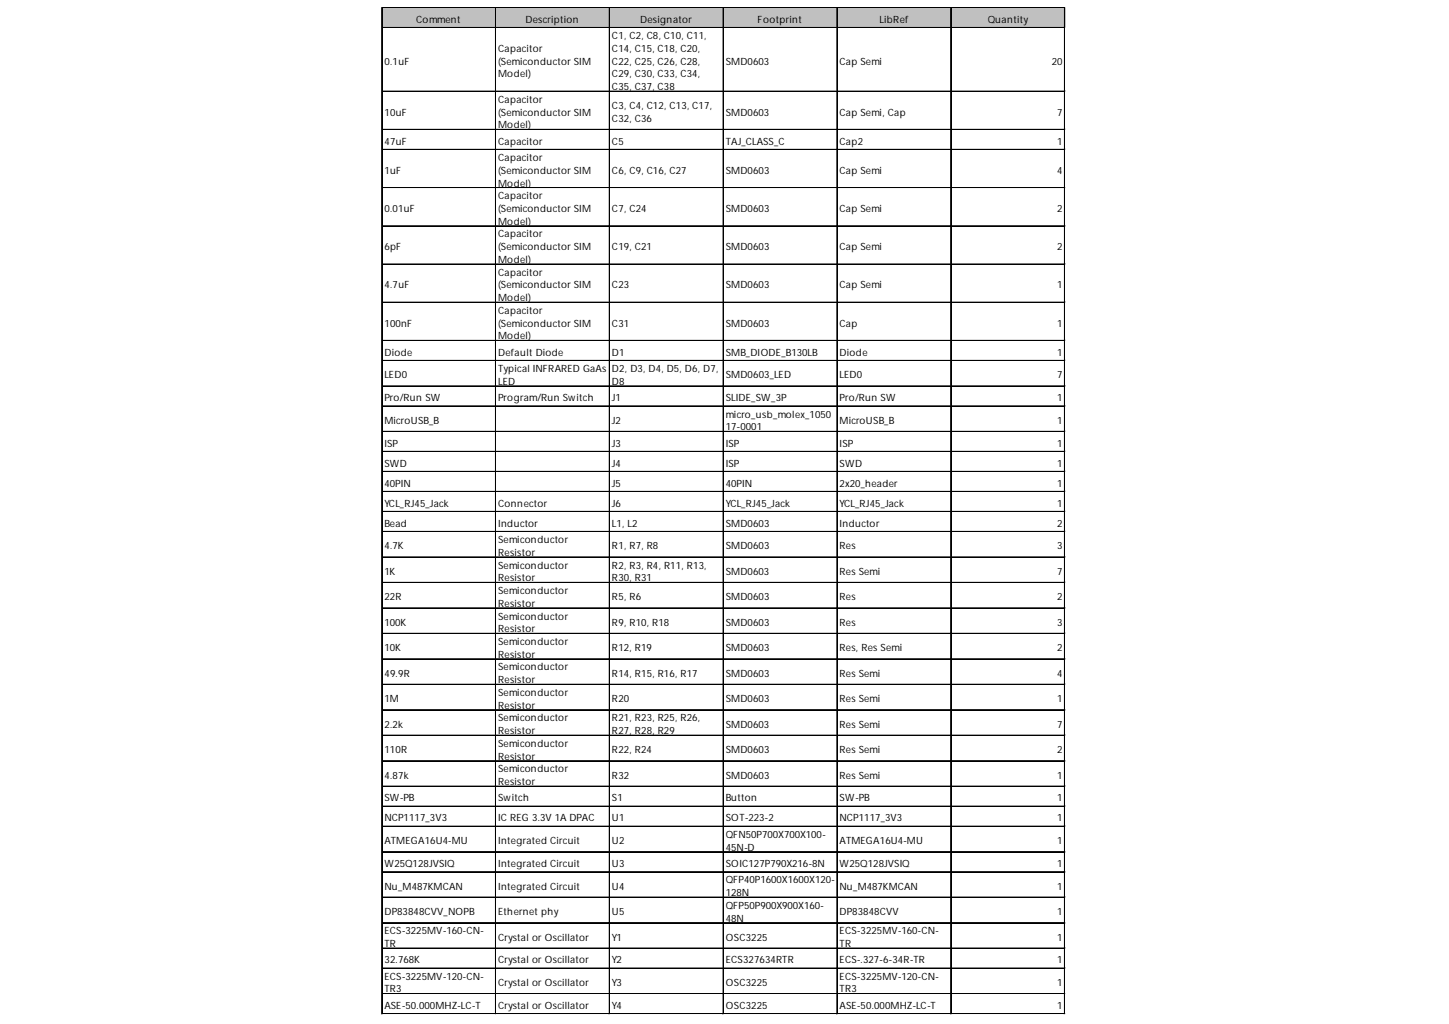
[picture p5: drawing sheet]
<svg xmlns="http://www.w3.org/2000/svg" width="297mm" height="210mm" viewBox="0 0 297 210" stroke-linecap="round" stroke-linejoin="round" font-family="sans-serif">
<defs><g id="words">
<g font-size="2.1">
<text x="85.3" y="4.7">Comment</text>
<text x="107.7" y="4.7">Description</text>
<text x="131.2" y="4.7">Designator</text>
<text x="155.3" y="4.7">Footprint</text>
<text x="180.3" y="4.7">LibRef</text>
<text x="202.5" y="4.7">Quantity</text>
<text x="102.1" y="10.6">Capacitor</text>
<text x="125.5" y="8">C1, C2, C8, C10, C11,</text>
<text x="125.5" y="10.6">C14, C15, C18, C20,</text>
<text x="78.8" y="13.2">0.1uF</text>
<text x="102.1" y="13.2">(Semiconductor SIM</text>
<text x="102.1" y="15.9">Model)</text>
<text x="125.5" y="13.2">C22, C25, C26, C28,</text>
<text x="125.5" y="15.9">C29, C30, C33, C34,</text>
<text x="148.8" y="13.2">SMD0603</text>
<text x="172.1" y="13.2">Cap Semi</text>
<text x="215.6" y="13.2">20</text>
<text x="78.8" y="23.7">10uF</text>
<text x="102.1" y="21.1">Capacitor</text>
<text x="102.1" y="23.7">(Semiconductor SIM</text>
<text x="125.5" y="18.5">C35, C37, C38</text>
<text x="125.5" y="22.4">C3, C4, C12, C13, C17,</text>
<text x="148.8" y="23.7">SMD0603</text>
<text x="172.1" y="23.7">Cap Semi, Cap</text>
<text x="216.7" y="23.7">7</text>
<text x="78.8" y="29.7">47uF</text>
<text x="102.1" y="26.3">Model)</text>
<text x="102.1" y="29.7">Capacitor</text>
<text x="125.5" y="25">C32, C36</text>
<text x="125.5" y="29.7">C5</text>
<text x="148.8" y="29.7">TAJ_CLASS_C</text>
<text x="172.1" y="29.7">Cap2</text>
<text x="216.7" y="29.7">1</text>
<text x="78.8" y="35.6">1uF</text>
<text x="102.1" y="33">Capacitor</text>
<text x="102.1" y="35.6">(Semiconductor SIM</text>
<text x="125.5" y="35.6">C6, C9, C16, C27</text>
<text x="148.8" y="35.6">SMD0603</text>
<text x="172.1" y="35.6">Cap Semi</text>
<text x="216.7" y="35.6">4</text>
<text x="102.1" y="38.2">Model)</text>
<text x="102.1" y="40.8">Capacitor</text>
<text x="78.8" y="43.5">0.01uF</text>
<text x="102.1" y="43.5">(Semiconductor SIM</text>
<text x="102.1" y="46.1">Model)</text>
<text x="125.5" y="43.5">C7, C24</text>
<text x="148.8" y="43.5">SMD0603</text>
<text x="172.1" y="43.5">Cap Semi</text>
<text x="216.7" y="43.5">2</text>
<text x="78.8" y="51.3">6pF</text>
<text x="102.1" y="48.7">Capacitor</text>
<text x="102.1" y="51.3">(Semiconductor SIM</text>
<text x="102.1" y="53.9">Model)</text>
<text x="125.5" y="51.3">C19, C21</text>
<text x="148.8" y="51.3">SMD0603</text>
<text x="172.1" y="51.3">Cap Semi</text>
<text x="216.7" y="51.3">2</text>
<text x="78.8" y="59.1">4.7uF</text>
<text x="102.1" y="56.5">Capacitor</text>
<text x="102.1" y="59.1">(Semiconductor SIM</text>
<text x="125.5" y="59.1">C23</text>
<text x="148.8" y="59.1">SMD0603</text>
<text x="172.1" y="59.1">Cap Semi</text>
<text x="216.7" y="59.1">1</text>
<text x="102.1" y="61.7">Model)</text>
<text x="102.1" y="64.3">Capacitor</text>
<text x="78.8" y="66.9">100nF</text>
<text x="102.1" y="66.9">(Semiconductor SIM</text>
<text x="102.1" y="69.6">Model)</text>
<text x="125.5" y="66.9">C31</text>
<text x="148.8" y="66.9">SMD0603</text>
<text x="172.1" y="66.9">Cap</text>
<text x="216.7" y="66.9">1</text>
<text x="78.8" y="72.9">Diode</text>
<text x="78.8" y="77.6">LED0</text>
<text x="102.1" y="72.9">Default Diode</text>
<text x="102.1" y="76.3">Typical INFRARED GaAs</text>
<text x="125.5" y="72.9">D1</text>
<text x="125.5" y="76.3">D2, D3, D4, D5, D6, D7,</text>
<text x="148.8" y="72.9">SMB_DIODE_B130LB</text>
<text x="148.8" y="77.6">SMD0603_LED</text>
<text x="172.1" y="72.9">Diode</text>
<text x="172.1" y="77.6">LED0</text>
<text x="216.7" y="72.9">1</text>
<text x="216.7" y="77.6">7</text>
<text x="78.8" y="82.2">Pro/Run SW</text>
<text x="102.1" y="78.9">LED</text>
<text x="102.1" y="82.2">Program/Run Switch</text>
<text x="125.5" y="78.9">D8</text>
<text x="125.5" y="82.2">J1</text>
<text x="148.8" y="82.2">SLIDE_SW_3P</text>
<text x="172.1" y="82.2">Pro/Run SW</text>
<text x="216.7" y="82.2">1</text>
<text x="78.8" y="86.9">MicroUSB_B</text>
<text x="125.5" y="86.9">J2</text>
<text x="148.8" y="85.6">micro_usb_molex_1050</text>
<text x="148.8" y="88.2">17-0001</text>
<text x="172.1" y="86.9">MicroUSB_B</text>
<text x="216.7" y="86.9">1</text>
<text x="78.8" y="91.6">ISP</text>
<text x="78.8" y="95.7">SWD</text>
<text x="125.5" y="91.6">J3</text>
<text x="125.5" y="95.7">J4</text>
<text x="148.8" y="91.6">ISP</text>
<text x="148.8" y="95.7">ISP</text>
<text x="172.1" y="91.6">ISP</text>
<text x="172.1" y="95.7">SWD</text>
<text x="216.7" y="91.6">1</text>
<text x="216.7" y="95.7">1</text>
<text x="78.8" y="99.8">40PIN</text>
<text x="125.5" y="99.8">J5</text>
<text x="148.8" y="99.8">40PIN</text>
<text x="172.1" y="99.8">2x20_header</text>
<text x="216.7" y="99.8">1</text>
<text x="78.8" y="103.9">YCL_RJ45_Jack</text>
<text x="78.8" y="108">Bead</text>
<text x="102.1" y="103.9">Connector</text>
<text x="102.1" y="108">Inductor</text>
<text x="125.5" y="103.9">J6</text>
<text x="125.5" y="108">L1, L2</text>
<text x="148.8" y="103.9">YCL_RJ45_Jack</text>
<text x="148.8" y="108">SMD0603</text>
<text x="172.1" y="103.9">YCL_RJ45_Jack</text>
<text x="172.1" y="108">Inductor</text>
<text x="216.7" y="103.9">1</text>
<text x="216.7" y="108">2</text>
<text x="78.8" y="112.6">4.7K</text>
<text x="102.1" y="111.3">Semiconductor</text>
<text x="102.1" y="113.9">Resistor</text>
<text x="125.5" y="112.6">R1, R7, R8</text>
<text x="148.8" y="112.6">SMD0603</text>
<text x="172.1" y="112.6">Res</text>
<text x="216.7" y="112.6">3</text>
<text x="78.8" y="117.9">1K</text>
<text x="102.1" y="116.5">Semiconductor</text>
<text x="102.1" y="119.2">Resistor</text>
<text x="125.5" y="116.5">R2, R3, R4, R11, R13,</text>
<text x="125.5" y="119.2">R30, R31</text>
<text x="148.8" y="117.9">SMD0603</text>
<text x="172.1" y="117.9">Res Semi</text>
<text x="216.7" y="117.9">7</text>
<text x="78.8" y="123.1">22R</text>
<text x="102.1" y="121.8">Semiconductor</text>
<text x="102.1" y="124.4">Resistor</text>
<text x="125.5" y="123.1">R5, R6</text>
<text x="148.8" y="123.1">SMD0603</text>
<text x="172.1" y="123.1">Res</text>
<text x="216.7" y="123.1">2</text>
<text x="78.8" y="128.3">100K</text>
<text x="102.1" y="127">Semiconductor</text>
<text x="102.1" y="129.6">Resistor</text>
<text x="125.5" y="128.3">R9, R10, R18</text>
<text x="148.8" y="128.3">SMD0603</text>
<text x="172.1" y="128.3">Res</text>
<text x="216.7" y="128.3">3</text>
<text x="78.8" y="133.5">10K</text>
<text x="102.1" y="132.2">Semiconductor</text>
<text x="102.1" y="134.8">Resistor</text>
<text x="102.1" y="137.4">Semiconductor</text>
<text x="125.5" y="133.5">R12, R19</text>
<text x="148.8" y="133.5">SMD0603</text>
<text x="172.1" y="133.5">Res, Res Semi</text>
<text x="216.7" y="133.5">2</text>
<text x="78.8" y="138.7">49.9R</text>
<text x="78.8" y="144">1M</text>
<text x="102.1" y="140">Resistor</text>
<text x="102.1" y="142.7">Semiconductor</text>
<text x="125.5" y="138.7">R14, R15, R16, R17</text>
<text x="125.5" y="144">R20</text>
<text x="148.8" y="138.7">SMD0603</text>
<text x="148.8" y="144">SMD0603</text>
<text x="172.1" y="138.7">Res Semi</text>
<text x="172.1" y="144">Res Semi</text>
<text x="216.7" y="138.7">4</text>
<text x="216.7" y="144">1</text>
<text x="78.8" y="149.2">2.2k</text>
<text x="102.1" y="145.3">Resistor</text>
<text x="102.1" y="147.9">Semiconductor</text>
<text x="125.5" y="147.9">R21, R23, R25, R26,</text>
<text x="148.8" y="149.2">SMD0603</text>
<text x="172.1" y="149.2">Res Semi</text>
<text x="216.7" y="149.2">7</text>
<text x="78.8" y="154.4">110R</text>
<text x="102.1" y="150.5">Resistor</text>
<text x="102.1" y="153.1">Semiconductor</text>
<text x="102.1" y="155.7">Resistor</text>
<text x="125.5" y="150.5">R27, R28, R29</text>
<text x="125.5" y="154.4">R22, R24</text>
<text x="148.8" y="154.4">SMD0603</text>
<text x="172.1" y="154.4">Res Semi</text>
<text x="216.7" y="154.4">2</text>
<text x="78.8" y="159.6">4.87k</text>
<text x="102.1" y="158.3">Semiconductor</text>
<text x="102.1" y="160.9">Resistor</text>
<text x="125.5" y="159.6">R32</text>
<text x="148.8" y="159.6">SMD0603</text>
<text x="172.1" y="159.6">Res Semi</text>
<text x="216.7" y="159.6">1</text>
<text x="78.8" y="164.3">SW-PB</text>
<text x="102.1" y="164.3">Switch</text>
<text x="125.5" y="164.3">S1</text>
<text x="148.8" y="164.3">Button</text>
<text x="172.1" y="164.3">SW-PB</text>
<text x="216.7" y="164.3">1</text>
<text x="78.8" y="168.4">NCP1117_3V3</text>
<text x="78.8" y="173">ATMEGA16U4-MU</text>
<text x="102.1" y="168.4">IC REG 3.3V 1A DPAC</text>
<text x="102.1" y="173">Integrated Circuit</text>
<text x="125.5" y="168.4">U1</text>
<text x="125.5" y="173">U2</text>
<text x="148.8" y="168.4">SOT-223-2</text>
<text x="148.8" y="171.7">QFN50P700X700X100-</text>
<text x="172.1" y="168.4">NCP1117_3V3</text>
<text x="172.1" y="173">ATMEGA16U4-MU</text>
<text x="216.7" y="168.4">1</text>
<text x="216.7" y="173">1</text>
<text x="78.8" y="177.7">W25Q128JVSIQ</text>
<text x="102.1" y="177.7">Integrated Circuit</text>
<text x="125.5" y="177.7">U3</text>
<text x="148.8" y="174.4">45N-D</text>
<text x="148.8" y="177.7">SOIC127P790X216-8N</text>
<text x="172.1" y="177.7">W25Q128JVSIQ</text>
<text x="216.7" y="177.7">1</text>
<text x="78.8" y="182.4">Nu_M487KMCAN</text>
<text x="102.1" y="182.4">Integrated Circuit</text>
<text x="125.5" y="182.4">U4</text>
<text x="148.8" y="181.1">QFP40P1600X1600X120-</text>
<text x="148.8" y="183.7">128N</text>
<text x="172.1" y="182.4">Nu_M487KMCAN</text>
<text x="216.7" y="182.4">1</text>
<text x="78.8" y="187.6">DP83848CVV_NOPB</text>
<text x="78.8" y="191.5">ECS-3225MV-160-CN-</text>
<text x="102.1" y="187.6">Ethernet phy</text>
<text x="125.5" y="187.6">U5</text>
<text x="148.8" y="186.3">QFP50P900X900X160-</text>
<text x="148.8" y="188.9">48N</text>
<text x="172.1" y="187.6">DP83848CVV</text>
<text x="172.1" y="191.5">ECS-3225MV-160-CN-</text>
<text x="216.7" y="187.6">1</text>
<text x="78.8" y="194.1">TR</text>
<text x="78.8" y="197.5">32.768K</text>
<text x="102.1" y="192.8">Crystal or Oscillator</text>
<text x="102.1" y="197.5">Crystal or Oscillator</text>
<text x="125.5" y="192.8">Y1</text>
<text x="125.5" y="197.5">Y2</text>
<text x="148.8" y="192.8">OSC3225</text>
<text x="148.8" y="197.5">ECS327634RTR</text>
<text x="172.1" y="194.1">TR</text>
<text x="172.1" y="197.5">ECS-.327-6-34R-TR</text>
<text x="216.7" y="192.8">1</text>
<text x="216.7" y="197.5">1</text>
<text x="78.8" y="200.8">ECS-3225MV-120-CN-</text>
<text x="78.8" y="203.4">TR3</text>
<text x="102.1" y="202.1">Crystal or Oscillator</text>
<text x="125.5" y="202.1">Y3</text>
<text x="148.8" y="202.1">OSC3225</text>
<text x="172.1" y="200.8">ECS-3225MV-120-CN-</text>
<text x="172.1" y="203.4">TR3</text>
<text x="216.7" y="202.1">1</text>
<text x="78.8" y="206.8">ASE-50.000MHZ-LC-T</text>
<text x="102.1" y="206.8">Crystal or Oscillator</text>
<text x="125.5" y="206.8">Y4</text>
<text x="148.8" y="206.8">OSC3225</text>
<text x="172.1" y="206.8">ASE-50.000MHZ-LC-T</text>
<text x="216.7" y="206.8">1</text>
</g>
</g></defs>
<path d="M78.4 1.7h140v4.1h-140z" fill="#c0c0c0"/>
<g fill="none" stroke="#000" stroke-width=".2">
<path d="M78.2 1.5v206.4M78.3 1.5v206.4M78.4 1.5h140M78.4 1.6h140M78.4 5.6h140M78.4 5.7h140M78.4 18.7h140M78.4 18.8h140M101.6 1.7v206.2M101.7 1.7v206.2M124.9 1.7v206.2M125 1.7v206.2"/>
<path d="M148.2 1.7v206.2M148.3 1.7v206.2M171.6 1.7v206.2M194.9 1.7v206.2M195 1.7v206.2M218.2 1.7v206.2M218.3 1.7v206.2M78.4 26.5h140M78.4 26.6h140M78.4 30.6h140M78.4 30.7h140M78.4 38.4h140"/>
<path d="M78.4 38.5h140M78.4 46.3h140M78.4 46.4h140M78.4 54.1h140M78.4 54.2h140M78.4 61.9h140M78.4 62h140M78.4 69.8h140M78.4 69.9h140M78.4 73.9h140M78.4 74h140M78.4 79.1h140"/>
<path d="M78.4 79.2h140M78.4 83.2h140M78.4 83.3h140M78.4 88.4h140M78.4 88.5h140M78.4 92.5h140M78.4 92.6h140M78.4 96.6h140M78.4 96.7h140M78.4 100.7h140M78.4 100.8h140M78.4 104.8h140"/>
<path d="M78.4 104.9h140M78.4 108.9h140M78.4 109h140M78.4 114.1h140M78.4 114.2h140M78.4 119.4h140M78.4 119.5h140M78.4 124.6h140M78.4 124.7h140M78.4 129.8h140M78.4 129.9h140M78.4 135h140"/>
<path d="M78.4 135.1h140M78.4 140.3h140M78.4 145.5h140M78.4 145.6h140M78.4 150.7h140M78.4 150.8h140M78.4 155.9h140M78.4 156h140M78.4 161.1h140M78.4 161.2h140M78.4 165.2h140M78.4 165.3h140"/>
<path d="M78.4 169.3h140M78.4 169.4h140M78.4 174.6h140M78.4 174.7h140M78.4 178.7h140M78.4 178.8h140M78.4 183.9h140M78.4 184h140M78.4 189.1h140M78.4 189.2h140M78.4 194.3h140M78.4 194.4h140"/>
<path d="M78.4 198.4h140M78.4 198.5h140M78.4 203.7h140M78.4 207.8h140"/>
</g>
<path d="M78.2 207.9v.1" fill="none" stroke="#d4d4d4" stroke-width=".2"/>
<path d="M78.2 207.9l.2 .1z" fill="#d4d4d4"/>
<path d="M101.6 207.9v.1" fill="none" stroke="#d4d4d4" stroke-width=".2"/>
<path d="M101.6 207.9l.2 .1z" fill="#d4d4d4"/>
<path d="M124.9 207.9v.1" fill="none" stroke="#d4d4d4" stroke-width=".2"/>
<path d="M124.9 207.9l.2 .1z" fill="#d4d4d4"/>
<path d="M148.2 207.9v.1" fill="none" stroke="#d4d4d4" stroke-width=".2"/>
<path d="M148.2 207.9l.2 .1z" fill="#d4d4d4"/>
<path d="M171.6 207.9v.1" fill="none" stroke="#d4d4d4" stroke-width=".2"/>
<path d="M171.6 207.9l.1 .1z" fill="#d4d4d4"/>
<path d="M194.9 207.9v.1" fill="none" stroke="#d4d4d4" stroke-width=".2"/>
<path d="M194.9 207.9l.2 .1z" fill="#d4d4d4"/>
<path d="M218.2 207.9v.1" fill="none" stroke="#d4d4d4" stroke-width=".2"/>
<path d="M218.2 207.9l.2 .1z" fill="#d4d4d4"/>
<path d="M218.4 1.5h.1" fill="none" stroke="#d4d4d4" stroke-width=".2"/>
<path d="M218.4 1.5v.2z" fill="#d4d4d4"/>
<path d="M218.4 5.6h.1" fill="none" stroke="#d4d4d4" stroke-width=".2"/>
<path d="M218.4 5.6v.2z" fill="#d4d4d4"/>
<path d="M218.4 18.7h.1" fill="none" stroke="#d4d4d4" stroke-width=".2"/>
<path d="M218.4 18.7v.2z" fill="#d4d4d4"/>
<path d="M218.4 26.5h.1" fill="none" stroke="#d4d4d4" stroke-width=".2"/>
<path d="M218.4 26.5v.2z" fill="#d4d4d4"/>
<path d="M218.4 30.6h.1" fill="none" stroke="#d4d4d4" stroke-width=".2"/>
<path d="M218.4 30.6v.2z" fill="#d4d4d4"/>
<path d="M218.4 38.4h.1" fill="none" stroke="#d4d4d4" stroke-width=".2"/>
<path d="M218.4 38.4v.2z" fill="#d4d4d4"/>
<path d="M218.4 46.3h.1" fill="none" stroke="#d4d4d4" stroke-width=".2"/>
<path d="M218.4 46.3v.2z" fill="#d4d4d4"/>
<path d="M218.4 54.1h.1" fill="none" stroke="#d4d4d4" stroke-width=".2"/>
<path d="M218.4 54.1v.2z" fill="#d4d4d4"/>
<path d="M218.4 61.9h.1" fill="none" stroke="#d4d4d4" stroke-width=".2"/>
<path d="M218.4 61.9v.2z" fill="#d4d4d4"/>
<path d="M218.4 69.8h.1" fill="none" stroke="#d4d4d4" stroke-width=".2"/>
<path d="M218.4 69.8v.2z" fill="#d4d4d4"/>
<path d="M218.4 73.9h.1" fill="none" stroke="#d4d4d4" stroke-width=".2"/>
<path d="M218.4 73.9v.2z" fill="#d4d4d4"/>
<path d="M218.4 79.1h.1" fill="none" stroke="#d4d4d4" stroke-width=".2"/>
<path d="M218.4 79.1v.2z" fill="#d4d4d4"/>
<path d="M218.4 83.2h.1" fill="none" stroke="#d4d4d4" stroke-width=".2"/>
<path d="M218.4 83.2v.2z" fill="#d4d4d4"/>
<path d="M218.4 88.4h.1" fill="none" stroke="#d4d4d4" stroke-width=".2"/>
<path d="M218.4 88.4v.2z" fill="#d4d4d4"/>
<path d="M218.4 92.5h.1" fill="none" stroke="#d4d4d4" stroke-width=".2"/>
<path d="M218.4 92.5v.2z" fill="#d4d4d4"/>
<path d="M218.4 96.6h.1" fill="none" stroke="#d4d4d4" stroke-width=".2"/>
<path d="M218.4 96.6v.2z" fill="#d4d4d4"/>
<path d="M218.4 100.7h.1" fill="none" stroke="#d4d4d4" stroke-width=".2"/>
<path d="M218.4 100.7v.2z" fill="#d4d4d4"/>
<path d="M218.4 104.8h.1" fill="none" stroke="#d4d4d4" stroke-width=".2"/>
<path d="M218.4 104.8v.2z" fill="#d4d4d4"/>
<path d="M218.4 108.9h.1" fill="none" stroke="#d4d4d4" stroke-width=".2"/>
<path d="M218.4 108.9v.2z" fill="#d4d4d4"/>
<path d="M218.4 114.1h.1" fill="none" stroke="#d4d4d4" stroke-width=".2"/>
<path d="M218.4 114.1v.2z" fill="#d4d4d4"/>
<path d="M218.4 119.4h.1" fill="none" stroke="#d4d4d4" stroke-width=".2"/>
<path d="M218.4 119.4v.2z" fill="#d4d4d4"/>
<path d="M218.4 124.6h.1" fill="none" stroke="#d4d4d4" stroke-width=".2"/>
<path d="M218.4 124.6v.2z" fill="#d4d4d4"/>
<path d="M218.4 129.8h.1" fill="none" stroke="#d4d4d4" stroke-width=".2"/>
<path d="M218.4 129.8v.2z" fill="#d4d4d4"/>
<path d="M218.4 135h.1" fill="none" stroke="#d4d4d4" stroke-width=".2"/>
<path d="M218.4 135v.2z" fill="#d4d4d4"/>
<path d="M218.4 140.3h.1" fill="none" stroke="#d4d4d4" stroke-width=".2"/>
<path d="M218.4 140.3v.1z" fill="#d4d4d4"/>
<path d="M218.4 145.5h.1" fill="none" stroke="#d4d4d4" stroke-width=".2"/>
<path d="M218.4 145.5v.2z" fill="#d4d4d4"/>
<path d="M218.4 150.7h.1" fill="none" stroke="#d4d4d4" stroke-width=".2"/>
<path d="M218.4 150.7v.2z" fill="#d4d4d4"/>
<path d="M218.4 155.9h.1" fill="none" stroke="#d4d4d4" stroke-width=".2"/>
<path d="M218.4 155.9v.2z" fill="#d4d4d4"/>
<path d="M218.4 161.1h.1" fill="none" stroke="#d4d4d4" stroke-width=".2"/>
<path d="M218.4 161.1v.2z" fill="#d4d4d4"/>
<path d="M218.4 165.2h.1" fill="none" stroke="#d4d4d4" stroke-width=".2"/>
<path d="M218.4 165.2v.2z" fill="#d4d4d4"/>
<path d="M218.4 169.3h.1" fill="none" stroke="#d4d4d4" stroke-width=".2"/>
<path d="M218.4 169.3v.2z" fill="#d4d4d4"/>
<path d="M218.4 174.6h.1" fill="none" stroke="#d4d4d4" stroke-width=".2"/>
<path d="M218.4 174.6v.2z" fill="#d4d4d4"/>
<path d="M218.4 178.7h.1" fill="none" stroke="#d4d4d4" stroke-width=".2"/>
<path d="M218.4 178.7v.2z" fill="#d4d4d4"/>
<path d="M218.4 183.9h.1" fill="none" stroke="#d4d4d4" stroke-width=".2"/>
<path d="M218.4 183.9v.2z" fill="#d4d4d4"/>
<path d="M218.4 189.1h.1" fill="none" stroke="#d4d4d4" stroke-width=".2"/>
<path d="M218.4 189.1v.2z" fill="#d4d4d4"/>
<path d="M218.4 194.3h.1" fill="none" stroke="#d4d4d4" stroke-width=".2"/>
<path d="M218.4 194.3v.2z" fill="#d4d4d4"/>
<path d="M218.4 198.4h.1" fill="none" stroke="#d4d4d4" stroke-width=".2"/>
<path d="M218.4 198.4v.2z" fill="#d4d4d4"/>
<path d="M218.4 203.7h.1" fill="none" stroke="#d4d4d4" stroke-width=".2"/>
<path d="M218.4 203.7v.1z" fill="#d4d4d4"/>
<path d="M218.4 207.8h.1" fill="none" stroke="#d4d4d4" stroke-width=".2"/>
<path d="M218.4 207.8v.1z" fill="#d4d4d4"/>
<use href="#words"/>
</svg>
